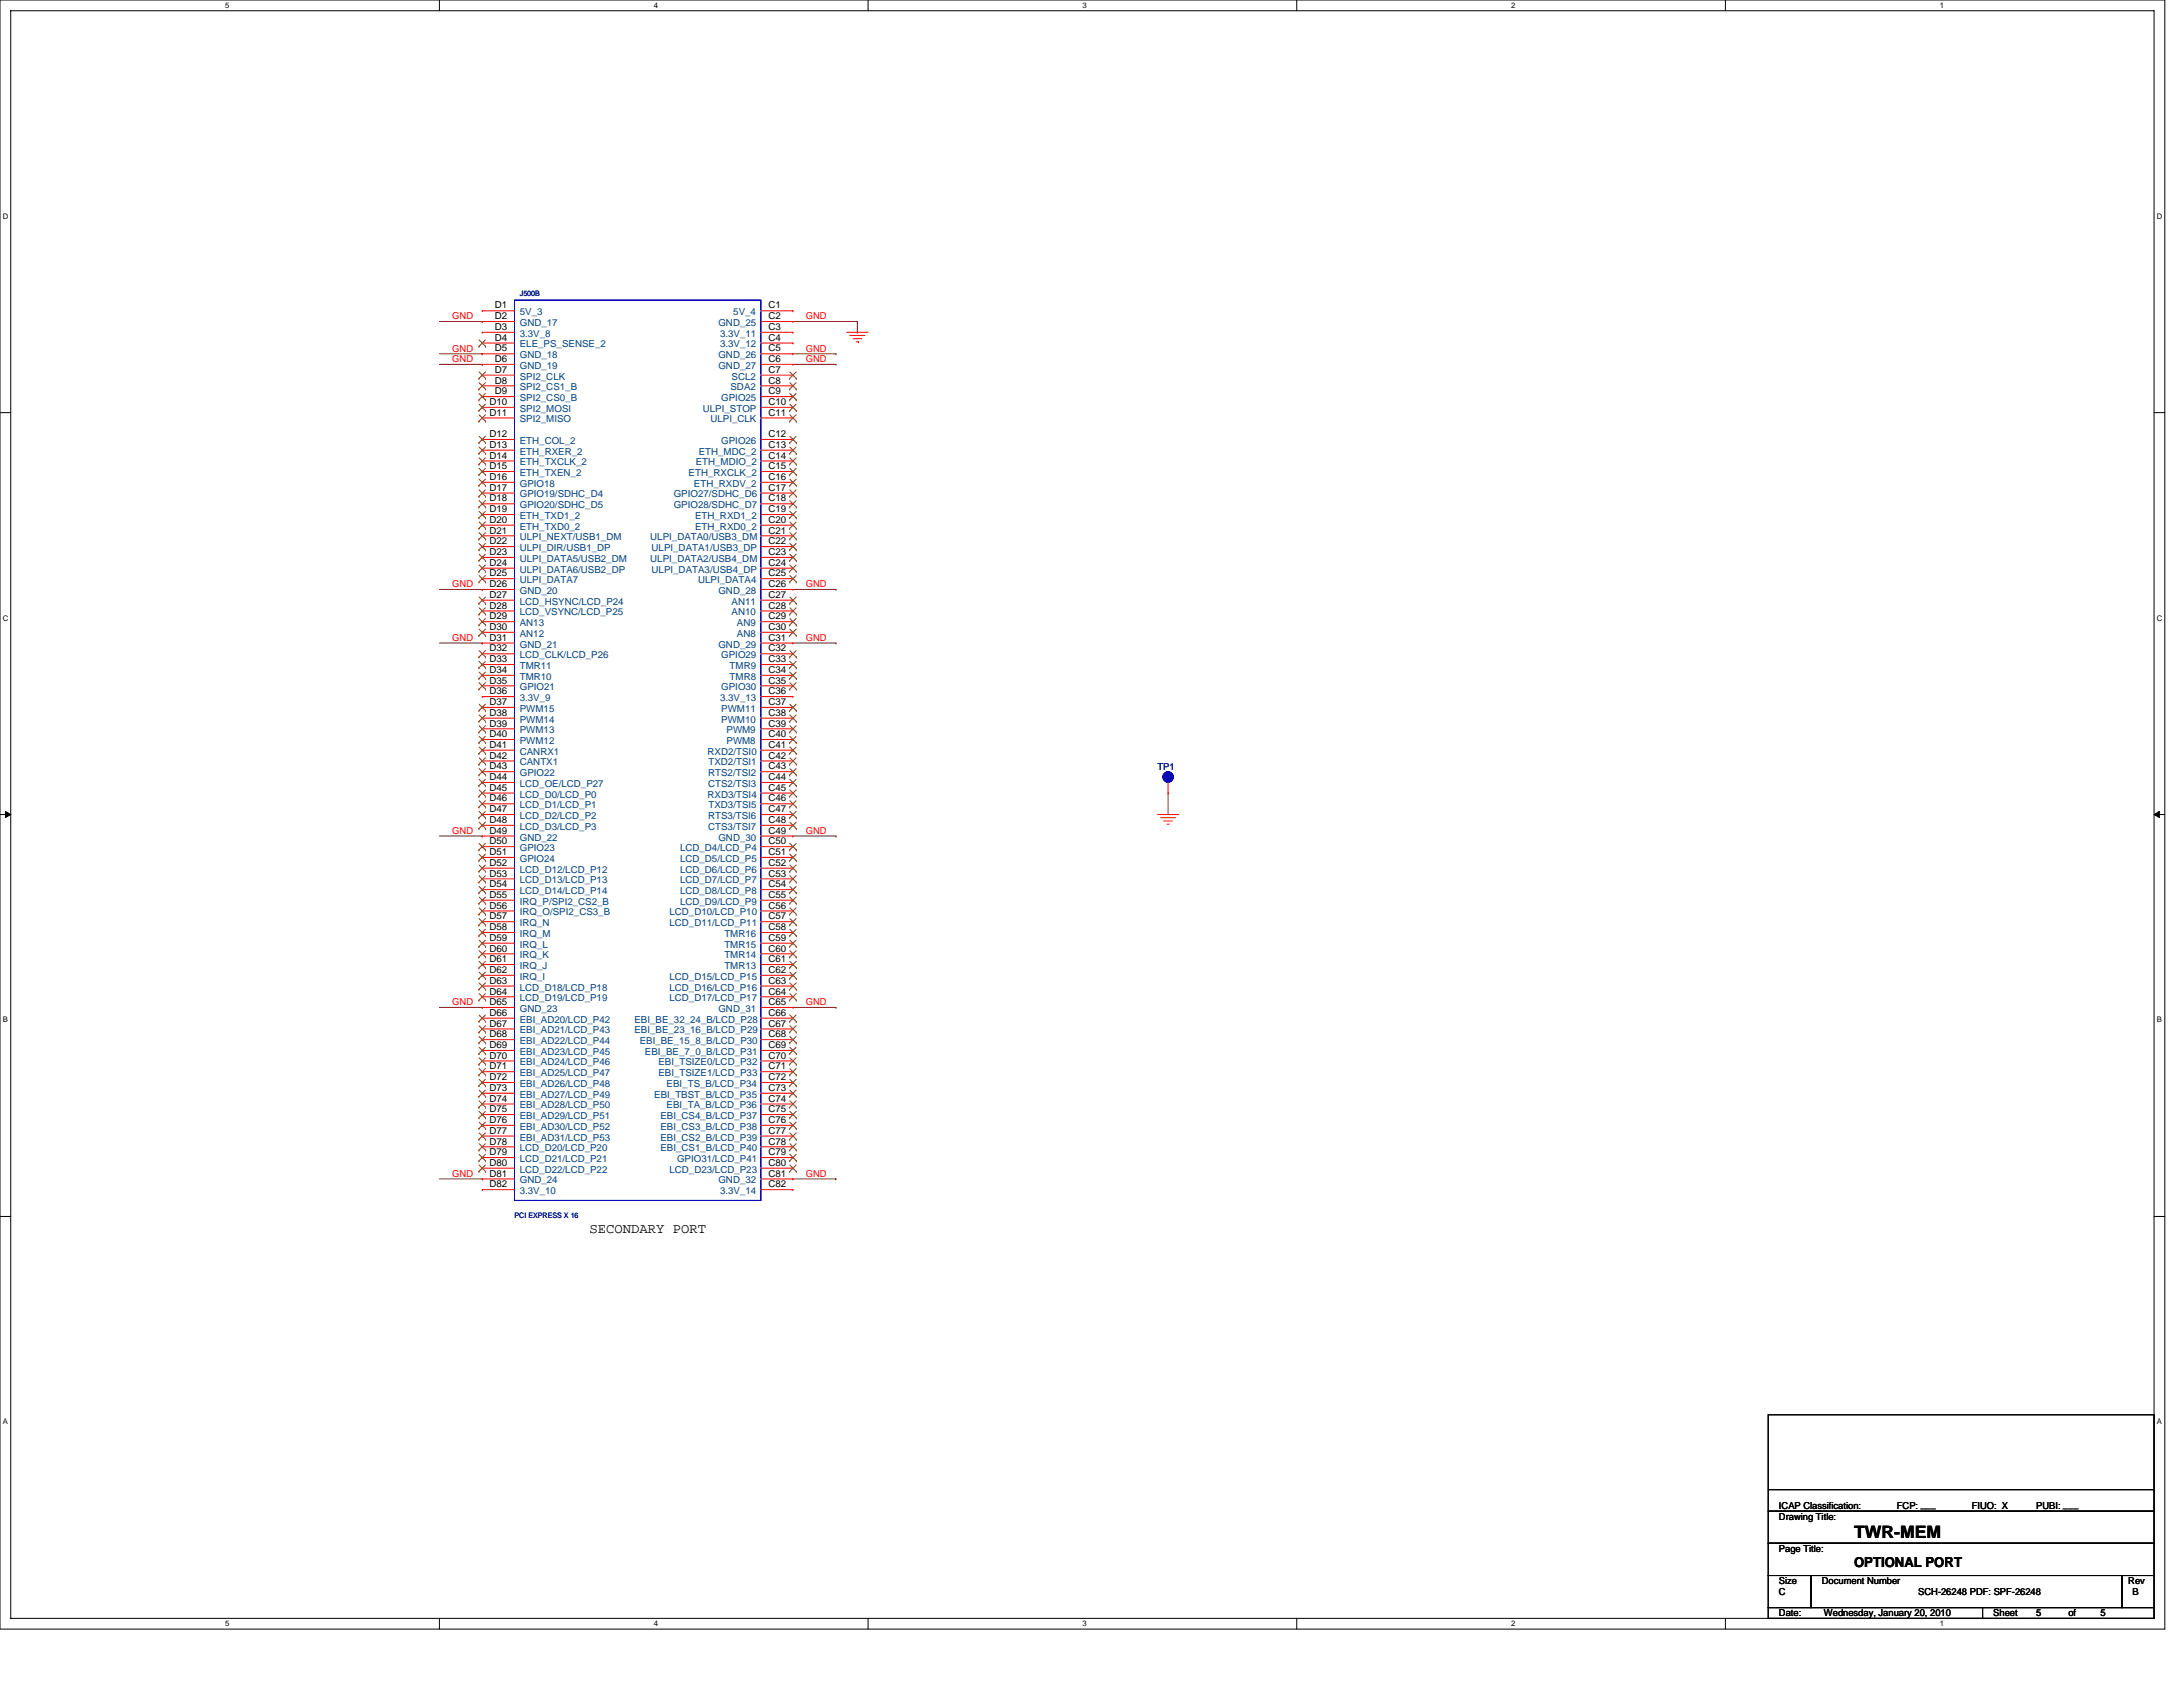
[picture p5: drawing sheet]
<svg xmlns="http://www.w3.org/2000/svg" width="279mm" height="216mm" viewBox="0 0 279 216" stroke-linecap="round" stroke-linejoin="round" font-family="sans-serif">
<defs><g id="words">
<text font-size="2.2" x="237.3" y="196.8">TWR-MEM</text>
<g font-size="1.8">
<text x="75.4" y="157.8">SECONDARY PORT</text>
<text x="237.3" y="200.5">OPTIONAL PORT</text>
</g>
<g font-size="1.2" fill="#f00">
<text x="57.9" y="40.9">GND</text>
<text x="103.1" y="40.9">GND</text>
<text x="57.9" y="46.4">GND</text>
<text x="57.9" y="45">GND</text>
<text x="103.1" y="45">GND</text>
<text x="103.1" y="46.4">GND</text>
<text x="57.9" y="75.2">GND</text>
<text x="103.1" y="75.2">GND</text>
<text x="57.9" y="82">GND</text>
<text x="103.1" y="82">GND</text>
<text x="57.9" y="106.7">GND</text>
<text x="103.1" y="106.7">GND</text>
<text x="57.9" y="128.7">GND</text>
<text x="103.1" y="128.7">GND</text>
<text x="57.9" y="150.6">GND</text>
<text x="103.1" y="150.6">GND</text>
</g>
<g font-size="1.2">
<text x="63.3" y="39.5">D1</text>
<text x="63.3" y="40.9">D2</text>
<text x="98.3" y="39.5">C1</text>
<text x="98.3" y="40.9">C2</text>
<text x="63.3" y="42.2">D3</text>
<text x="63.3" y="43.6">D4</text>
<text x="63.3" y="45">D5</text>
<text x="63.3" y="46.3">D6</text>
<text x="63.3" y="47.7">D7</text>
<text x="98.3" y="42.2">C3</text>
<text x="98.3" y="43.6">C4</text>
<text x="98.3" y="45">C5</text>
<text x="98.3" y="46.3">C6</text>
<text x="98.3" y="47.7">C7</text>
<text x="62.7" y="51.8">D10</text>
<text x="62.7" y="53.2">D11</text>
<text x="63.3" y="49.1">D8</text>
<text x="63.3" y="50.5">D9</text>
<text x="98.3" y="51.8">C10</text>
<text x="98.3" y="49.1">C8</text>
<text x="98.3" y="53.2">C11</text>
<text x="98.3" y="50.5">C9</text>
<text x="62.7" y="55.9">D12</text>
<text x="62.7" y="57.3">D13</text>
<text x="62.7" y="58.7">D14</text>
<text x="98.3" y="57.3">C13</text>
<text x="98.3" y="58.7">C14</text>
<text x="98.3" y="55.9">C12</text>
<text x="62.7" y="60">D15</text>
<text x="62.7" y="61.4">D16</text>
<text x="62.7" y="62.8">D17</text>
<text x="62.7" y="64.2">D18</text>
<text x="62.7" y="65.6">D19</text>
<text x="98.3" y="62.8">C17</text>
<text x="98.3" y="64.2">C18</text>
<text x="98.3" y="61.4">C16</text>
<text x="98.3" y="60">C15</text>
<text x="98.3" y="65.6">C19</text>
<text x="62.7" y="66.9">D20</text>
<text x="62.7" y="68.3">D21</text>
<text x="62.7" y="69.7">D22</text>
<text x="62.7" y="71">D23</text>
<text x="98.3" y="68.3">C21</text>
<text x="98.3" y="71">C23</text>
<text x="98.3" y="69.7">C22</text>
<text x="98.3" y="66.9">C20</text>
<text x="62.7" y="72.4">D24</text>
<text x="62.7" y="73.8">D25</text>
<text x="62.7" y="75.1">D26</text>
<text x="62.7" y="76.5">D27</text>
<text x="62.7" y="77.9">D28</text>
<text x="98.3" y="72.4">C24</text>
<text x="98.3" y="73.8">C25</text>
<text x="98.3" y="75.1">C26</text>
<text x="98.3" y="76.5">C27</text>
<text x="98.3" y="77.9">C28</text>
<text x="62.7" y="79.3">D29</text>
<text x="62.7" y="80.6">D30</text>
<text x="62.7" y="82">D31</text>
<text x="62.7" y="83.4">D32</text>
<text x="98.3" y="79.3">C29</text>
<text x="98.3" y="80.6">C30</text>
<text x="98.3" y="82">C31</text>
<text x="98.3" y="83.4">C32</text>
<text x="62.7" y="84.8">D33</text>
<text x="62.7" y="86.1">D34</text>
<text x="62.7" y="87.5">D35</text>
<text x="62.7" y="88.9">D36</text>
<text x="98.3" y="84.8">C33</text>
<text x="98.3" y="86.1">C34</text>
<text x="98.3" y="88.9">C36</text>
<text x="98.3" y="87.5">C35</text>
<text x="62.7" y="90.2">D37</text>
<text x="62.7" y="91.6">D38</text>
<text x="62.7" y="93">D39</text>
<text x="62.7" y="94.3">D40</text>
<text x="62.7" y="95.7">D41</text>
<text x="98.3" y="95.7">C41</text>
<text x="98.3" y="93">C39</text>
<text x="98.3" y="94.3">C40</text>
<text x="98.3" y="90.2">C37</text>
<text x="98.3" y="91.6">C38</text>
<text x="62.7" y="97.1">D42</text>
<text x="62.7" y="98.5">D43</text>
<text x="62.7" y="99.8">D44</text>
<text x="62.7" y="101.2">D45</text>
<text x="98.3" y="97.1">C42</text>
<text x="98.3" y="101.2">C45</text>
<text x="98.3" y="98.5">C43</text>
<text x="98.3" y="99.8">C44</text>
<text x="62.7" y="102.6">D46</text>
<text x="62.7" y="103.9">D47</text>
<text x="62.7" y="105.3">D48</text>
<text x="62.7" y="106.7">D49</text>
<text x="98.3" y="102.6">C46</text>
<text x="98.3" y="103.9">C47</text>
<text x="98.3" y="105.3">C48</text>
<text x="98.3" y="106.7">C49</text>
<text x="62.7" y="108.1">D50</text>
<text x="62.7" y="109.4">D51</text>
<text x="62.7" y="110.8">D52</text>
<text x="62.7" y="112.2">D53</text>
<text x="62.7" y="113.6">D54</text>
<text x="98.3" y="108.1">C50</text>
<text x="98.3" y="109.4">C51</text>
<text x="98.3" y="110.8">C52</text>
<text x="98.3" y="112.2">C53</text>
<text x="98.3" y="113.6">C54</text>
<text x="62.7" y="114.9">D55</text>
<text x="62.7" y="116.3">D56</text>
<text x="62.7" y="117.7">D57</text>
<text x="62.7" y="119">D58</text>
<text x="98.3" y="114.9">C55</text>
<text x="98.3" y="116.3">C56</text>
<text x="98.3" y="117.7">C57</text>
<text x="98.3" y="119">C58</text>
<text x="62.7" y="120.4">D59</text>
<text x="62.7" y="121.8">D60</text>
<text x="62.7" y="123.1">D61</text>
<text x="62.7" y="124.5">D62</text>
<text x="62.7" y="125.9">D63</text>
<text x="98.3" y="124.5">C62</text>
<text x="98.3" y="125.9">C63</text>
<text x="98.3" y="120.4">C59</text>
<text x="98.3" y="121.8">C60</text>
<text x="98.3" y="123.1">C61</text>
<text x="62.7" y="127.3">D64</text>
<text x="62.7" y="128.6">D65</text>
<text x="62.7" y="130">D66</text>
<text x="62.7" y="131.4">D67</text>
<text x="98.3" y="130">C66</text>
<text x="98.3" y="131.4">C67</text>
<text x="98.3" y="127.3">C64</text>
<text x="98.3" y="128.6">C65</text>
<text x="62.7" y="132.8">D68</text>
<text x="62.7" y="134.1">D69</text>
<text x="62.7" y="135.5">D70</text>
<text x="62.7" y="136.9">D71</text>
<text x="98.3" y="135.5">C70</text>
<text x="98.3" y="136.9">C71</text>
<text x="98.3" y="134.1">C69</text>
<text x="98.3" y="132.8">C68</text>
<text x="62.7" y="138.2">D72</text>
<text x="62.7" y="139.6">D73</text>
<text x="62.7" y="141">D74</text>
<text x="62.7" y="142.3">D75</text>
<text x="62.7" y="143.7">D76</text>
<text x="98.3" y="142.3">C75</text>
<text x="98.3" y="143.7">C76</text>
<text x="98.3" y="139.6">C73</text>
<text x="98.3" y="138.2">C72</text>
<text x="98.3" y="141">C74</text>
<text x="62.7" y="145.1">D77</text>
<text x="62.7" y="146.5">D78</text>
<text x="62.7" y="147.8">D79</text>
<text x="62.7" y="149.2">D80</text>
<text x="98.3" y="145.1">C77</text>
<text x="98.3" y="146.5">C78</text>
<text x="98.3" y="147.8">C79</text>
<text x="98.3" y="149.2">C80</text>
<text x="62.7" y="150.6">D81</text>
<text x="62.7" y="152">D82</text>
<text x="98.3" y="152">C82</text>
<text x="98.3" y="150.6">C81</text>
<text x="227.7" y="194.5">Drawing Title:</text>
<text x="227.7" y="193.1">ICAP Classification:</text>
<text x="242.8" y="193.1">FCP: ___</text>
<text x="252.4" y="193.1">FIUO: X</text>
<text x="260.6" y="193.1">PUBI: ___</text>
<text x="227.7" y="202.8">Size</text>
<text x="227.7" y="198.6">Page Title:</text>
<text x="233.2" y="202.8">Document Number</text>
<text x="272.4" y="202.8">Rev</text>
<text x="227.7" y="206.9">Date:</text>
<text x="227.7" y="204.1">C</text>
<text x="233.4" y="206.9">Wednesday, January 20, 2010</text>
<text x="245.5" y="204.1">SCH-26248 PDF: SPF-26248</text>
<text x="255.1" y="206.9">Sheet</text>
<text x="260.6" y="206.9">5</text>
<text x="264.7" y="206.9">of</text>
<text x="268.8" y="206.9">5</text>
<text x="272.9" y="204.1">B</text>
</g>
<g font-size="1.2" fill="#004080">
<text x="66.5" y="40.3">5V_3</text>
<text x="66.5" y="41.7">GND_17</text>
<text x="91.9" y="41.7">GND_25</text>
<text x="93.9" y="40.3">5V_4</text>
<text x="66.5" y="43.1">3.3V_8</text>
<text x="66.5" y="44.5">ELE_PS_SENSE_2</text>
<text x="66.5" y="45.8">GND_18</text>
<text x="66.5" y="47.2">GND_19</text>
<text x="91.9" y="45.8">GND_26</text>
<text x="91.9" y="47.2">GND_27</text>
<text x="92.2" y="43.1">3.3V_11</text>
<text x="92.2" y="44.5">3.3V_12</text>
<text x="66.5" y="48.6">SPI2_CLK</text>
<text x="66.5" y="50">SPI2_CS1_B</text>
<text x="66.5" y="51.3">SPI2_CS0_B</text>
<text x="66.5" y="52.7">SPI2_MOSI</text>
<text x="90" y="52.7">ULPI_STOP</text>
<text x="92.3" y="51.3">GPIO25</text>
<text x="93.5" y="50">SDA2</text>
<text x="93.6" y="48.6">SCL2</text>
<text x="66.5" y="54.1">SPI2_MISO</text>
<text x="66.5" y="56.8">ETH_COL_2</text>
<text x="66.5" y="58.2">ETH_RXER_2</text>
<text x="66.5" y="59.6">ETH_TXCLK_2</text>
<text x="89" y="59.6">ETH_MDIO_2</text>
<text x="89.4" y="58.2">ETH_MDC_2</text>
<text x="90.9" y="54.1">ULPI_CLK</text>
<text x="92.3" y="56.8">GPIO26</text>
<text x="66.5" y="60.9">ETH_TXEN_2</text>
<text x="66.5" y="62.3">GPIO18</text>
<text x="66.5" y="63.7">GPIO19/SDHC_D4</text>
<text x="66.5" y="65">GPIO20/SDHC_D5</text>
<text x="86.2" y="63.7">GPIO27/SDHC_D6</text>
<text x="86.2" y="65">GPIO28/SDHC_D7</text>
<text x="88.1" y="60.9">ETH_RXCLK_2</text>
<text x="88.8" y="62.3">ETH_RXDV_2</text>
<text x="66.5" y="66.4">ETH_TXD1_2</text>
<text x="66.5" y="67.8">ETH_TXD0_2</text>
<text x="66.5" y="69.2">ULPI_NEXT/USB1_DM</text>
<text x="66.5" y="70.5">ULPI_DIR/USB1_DP</text>
<text x="66.5" y="71.9">ULPI_DATA5/USB2_DM</text>
<text x="83.2" y="69.2">ULPI_DATA0/USB3_DM</text>
<text x="83.2" y="71.9">ULPI_DATA2/USB4_DM</text>
<text x="83.4" y="70.5">ULPI_DATA1/USB3_DP</text>
<text x="89" y="66.4">ETH_RXD1_2</text>
<text x="89" y="67.8">ETH_RXD0_2</text>
<text x="66.5" y="73.3">ULPI_DATA6/USB2_DP</text>
<text x="66.5" y="74.6">ULPI_DATA7</text>
<text x="66.5" y="76">GND_20</text>
<text x="66.5" y="77.4">LCD_HSYNC/LCD_P24</text>
<text x="83.4" y="73.3">ULPI_DATA3/USB4_DP</text>
<text x="89.3" y="74.6">ULPI_DATA4</text>
<text x="91.9" y="76">GND_28</text>
<text x="93.6" y="77.4">AN11</text>
<text x="66.5" y="78.8">LCD_VSYNC/LCD_P25</text>
<text x="66.5" y="80.1">AN13</text>
<text x="66.5" y="81.5">AN12</text>
<text x="66.5" y="82.9">GND_21</text>
<text x="91.9" y="82.9">GND_29</text>
<text x="93.6" y="78.8">AN10</text>
<text x="94.3" y="80.1">AN9</text>
<text x="94.3" y="81.5">AN8</text>
<text x="66.5" y="84.2">LCD_CLK/LCD_P26</text>
<text x="66.5" y="85.6">TMR11</text>
<text x="66.5" y="87">TMR10</text>
<text x="66.5" y="88.3">GPIO21</text>
<text x="66.5" y="89.7">3.3V_9</text>
<text x="92.2" y="89.7">3.3V_13</text>
<text x="92.3" y="84.2">GPIO29</text>
<text x="92.3" y="88.3">GPIO30</text>
<text x="93.4" y="85.6">TMR9</text>
<text x="93.4" y="87">TMR8</text>
<text x="66.5" y="91.1">PWM15</text>
<text x="66.5" y="92.5">PWM14</text>
<text x="66.5" y="93.9">PWM13</text>
<text x="66.5" y="95.2">PWM12</text>
<text x="92.3" y="91.1">PWM11</text>
<text x="92.3" y="92.5">PWM10</text>
<text x="93" y="93.9">PWM9</text>
<text x="93" y="95.2">PWM8</text>
<text x="66.5" y="96.6">CANRX1</text>
<text x="66.5" y="98">CANTX1</text>
<text x="66.5" y="99.3">GPIO22</text>
<text x="66.5" y="100.7">LCD_OE/LCD_P27</text>
<text x="90.6" y="96.6">RXD2/TSI0</text>
<text x="90.6" y="99.3">RTS2/TSI2</text>
<text x="90.6" y="100.7">CTS2/TSI3</text>
<text x="90.7" y="98">TXD2/TSI1</text>
<text x="66.5" y="102.1">LCD_D0/LCD_P0</text>
<text x="66.5" y="103.4">LCD_D1/LCD_P1</text>
<text x="66.5" y="104.8">LCD_D2/LCD_P2</text>
<text x="66.5" y="106.2">LCD_D3/LCD_P3</text>
<text x="66.5" y="107.6">GND_22</text>
<text x="90.6" y="102.1">RXD3/TSI4</text>
<text x="90.6" y="104.8">RTS3/TSI6</text>
<text x="90.6" y="106.2">CTS3/TSI7</text>
<text x="90.7" y="103.4">TXD3/TSI5</text>
<text x="91.9" y="107.6">GND_30</text>
<text x="66.5" y="108.9">GPIO23</text>
<text x="66.5" y="110.3">GPIO24</text>
<text x="66.5" y="111.7">LCD_D12/LCD_P12</text>
<text x="66.5" y="113.1">LCD_D13/LCD_P13</text>
<text x="87" y="108.9">LCD_D4/LCD_P4</text>
<text x="87" y="110.3">LCD_D5/LCD_P5</text>
<text x="87" y="111.7">LCD_D6/LCD_P6</text>
<text x="87" y="113.1">LCD_D7/LCD_P7</text>
<text x="66.5" y="114.4">LCD_D14/LCD_P14</text>
<text x="66.5" y="115.8">IRQ_P/SPI2_CS2_B</text>
<text x="66.5" y="117.2">IRQ_O/SPI2_CS3_B</text>
<text x="66.5" y="118.5">IRQ_N</text>
<text x="66.5" y="119.9">IRQ_M</text>
<text x="85.7" y="117.2">LCD_D10/LCD_P10</text>
<text x="85.7" y="118.5">LCD_D11/LCD_P11</text>
<text x="87" y="114.4">LCD_D8/LCD_P8</text>
<text x="87" y="115.8">LCD_D9/LCD_P9</text>
<text x="92.7" y="119.9">TMR16</text>
<text x="66.5" y="121.3">IRQ_L</text>
<text x="66.5" y="122.6">IRQ_K</text>
<text x="66.5" y="124">IRQ_J</text>
<text x="66.5" y="125.4">IRQ_I</text>
<text x="85.7" y="125.4">LCD_D15/LCD_P15</text>
<text x="92.7" y="121.3">TMR15</text>
<text x="92.7" y="122.6">TMR14</text>
<text x="92.7" y="124">TMR13</text>
<text x="66.5" y="126.8">LCD_D18/LCD_P18</text>
<text x="66.5" y="128.1">LCD_D19/LCD_P19</text>
<text x="66.5" y="129.5">GND_23</text>
<text x="66.5" y="130.9">EBI_AD20/LCD_P42</text>
<text x="81.2" y="130.9">EBI_BE_32_24_B/LCD_P28</text>
<text x="85.7" y="126.8">LCD_D16/LCD_P16</text>
<text x="85.7" y="128.1">LCD_D17/LCD_P17</text>
<text x="91.9" y="129.5">GND_31</text>
<text x="66.5" y="132.2">EBI_AD21/LCD_P43</text>
<text x="66.5" y="133.6">EBI_AD22/LCD_P44</text>
<text x="66.5" y="135">EBI_AD23/LCD_P45</text>
<text x="66.5" y="136.4">EBI_AD24/LCD_P46</text>
<text x="66.5" y="137.7">EBI_AD25/LCD_P47</text>
<text x="81.2" y="132.2">EBI_BE_23_16_B/LCD_P29</text>
<text x="81.9" y="133.6">EBI_BE_15_8_B/LCD_P30</text>
<text x="82.5" y="135">EBI_BE_7_0_B/LCD_P31</text>
<text x="84.3" y="136.4">EBI_TSIZE0/LCD_P32</text>
<text x="84.3" y="137.7">EBI_TSIZE1/LCD_P33</text>
<text x="66.5" y="139.1">EBI_AD26/LCD_P48</text>
<text x="66.5" y="140.5">EBI_AD27/LCD_P49</text>
<text x="66.5" y="141.9">EBI_AD28/LCD_P50</text>
<text x="66.5" y="143.2">EBI_AD29/LCD_P51</text>
<text x="83.7" y="140.5">EBI_TBST_B/LCD_P35</text>
<text x="84.5" y="143.2">EBI_CS4_B/LCD_P37</text>
<text x="85.3" y="139.1">EBI_TS_B/LCD_P34</text>
<text x="85.3" y="141.9">EBI_TA_B/LCD_P36</text>
<text x="66.5" y="144.6">EBI_AD30/LCD_P52</text>
<text x="66.5" y="146">EBI_AD31/LCD_P53</text>
<text x="66.5" y="147.3">LCD_D20/LCD_P20</text>
<text x="66.5" y="148.7">LCD_D21/LCD_P21</text>
<text x="84.5" y="144.6">EBI_CS3_B/LCD_P38</text>
<text x="84.5" y="146">EBI_CS2_B/LCD_P39</text>
<text x="84.5" y="147.3">EBI_CS1_B/LCD_P40</text>
<text x="86.7" y="148.7">GPIO31/LCD_P41</text>
<text x="66.5" y="150.1">LCD_D22/LCD_P22</text>
<text x="66.5" y="151.4">GND_24</text>
<text x="66.5" y="152.8">3.3V_10</text>
<text x="85.7" y="150.1">LCD_D23/LCD_P23</text>
<text x="91.9" y="151.4">GND_32</text>
<text x="92.2" y="152.8">3.3V_14</text>
</g>
<text font-size="1.2" fill="#000080" x="148.1" y="98.5">TP1</text>
<g font-size="1">
<text x="28.8" y="1">5</text>
<text x="83.7" y="1">4</text>
<text x="138.5" y="1">3</text>
<text x="193.4" y="1">2</text>
<text x="248.3" y="1">1</text>
<text x=".4" y="28">D</text>
<text x="276.1" y="28">D</text>
<text x=".4" y="79.4">C</text>
<text x="276.1" y="79.4">C</text>
<text x=".4" y="130.9">B</text>
<text x="276.1" y="130.9">B</text>
<text x=".4" y="182.3">A</text>
<text x="276.1" y="182.3">A</text>
<text x="28.8" y="208.2">5</text>
<text x="83.7" y="208.2">4</text>
<text x="138.5" y="208.2">3</text>
<text x="193.4" y="208.2">2</text>
<text x="248.3" y="208.2">1</text>
</g>
<g font-size="1" fill="#000080">
<text x="66.5" y="37.9">J500B</text>
<text x="65.8" y="155.9">PCI EXPRESS X 16</text>
</g>
</g></defs>
<path d="M0 0h277.1v208.5h-277.1zM1.4 1.4h274.3v205.7h-274.3z" fill="none" stroke="#000" stroke-width=".13"/>
<g fill="#fff">
<path d="M28.8 .1h.6v1.1h-.6z"/>
<path d="M28.8 207.3h.6v1.1h-.6z"/>
</g>
<path d="M56.2 0v1.4M56.2 207.1v1.4" fill="none" stroke="#000" stroke-width=".13"/>
<g fill="#fff">
<path d="M83.7 .1h.5v1.1h-.5z"/>
<path d="M83.7 207.3h.5v1.1h-.5z"/>
</g>
<path d="M111.1 0v1.4M111.1 207.1v1.4" fill="none" stroke="#000" stroke-width=".13"/>
<g fill="#fff">
<path d="M138.5 .1h.6v1.1h-.6z"/>
<path d="M138.5 207.3h.6v1.1h-.6z"/>
</g>
<path d="M166 0v1.4M166 207.1v1.4" fill="none" stroke="#000" stroke-width=".13"/>
<g fill="#fff">
<path d="M193.4 .1h.6v1.1h-.6z"/>
<path d="M193.4 207.3h.6v1.1h-.6z"/>
</g>
<path d="M220.8 0v1.4M220.8 207.1v1.4" fill="none" stroke="#000" stroke-width=".13"/>
<g fill="#fff">
<path d="M248.3 .1h.5v1.1h-.5z"/>
<path d="M248.3 207.3h.5v1.1h-.5z"/>
<path d="M.4 27.1h.7v1.1h-.7z"/>
<path d="M276.1 27.1h.7v1.1h-.7z"/>
<path d="M.4 78.5h.7v1.1h-.7z"/>
<path d="M276.1 78.5h.7v1.1h-.7z"/>
</g>
<path d="M0 52.8h1.4M275.7 52.8h1.4" fill="none" stroke="#000" stroke-width=".13"/>
<g fill="#fff">
<path d="M.4 130h.6v1.1h-.6z"/>
<path d="M276.1 130h.6v1.1h-.6z"/>
</g>
<path d="M0 104.2h1.4M275.7 104.2h1.4" fill="none" stroke="#000" stroke-width=".13"/>
<path d="M.7 103.8l.7 .4-.7 .4zM275.7 104.2l.7-.4v.8z" fill="#000" stroke="#000" stroke-width=".13"/>
<g fill="#fff">
<path d="M.4 181.4h.6v1.1h-.6z"/>
<path d="M276.1 181.4h.6v1.1h-.6z"/>
</g>
<path d="M0 155.7h1.4M275.7 155.7h1.4M226.3 193.4h49.4v4.1h-49.4zM226.3 197.5h49.4v4.1h-49.4zM226.3 181.1h49.4v12.3h-49.4zM226.3 190.6h49.4M275.7 190.6h.1M226.3 201.6h5.5v4.1h-5.5zM226.3 205.7h27.4v1.4h-27.4zM231.8 201.6h39.8v4.1h-39.8zM253.7 205.7h22v1.4h-22zM271.6 201.6h4.1v4.1h-4.1z" fill="none" stroke="#000" stroke-width=".13"/>
<g fill="none" stroke="#800040" stroke-width=".13">
<path d="M56.2 46.6h5.5M56.2 45.3h5.5M56.2 41.1h5.5M61.7 46.6h.1M61.7 45.3h.1M61.7 41.1h.1M101.5 46.6h5.5M101.5 45.3h5.5M101.5 41.1h8.2M107 45.3h.1M107 46.6h.1M109.7 41.1h.1"/>
<path d="M109.7 42.5h.1M109.7 41.1v1.4M56.2 75.4h5.5M61.7 75.4h.1M101.5 75.4h5.5M107 75.4h.1M56.2 82.3h5.5M61.7 82.3h.1M101.5 82.3h5.5M107 82.3h.1M56.2 107h5.5M61.7 107h.1"/>
<path d="M101.5 107h5.5M107 107h.1M149.5 101.5v2.7M56.2 128.9h5.5M61.7 128.9h.1M101.5 128.9h5.5M107 128.9h.1M56.2 150.9h5.5M61.7 150.9h.1M101.5 150.9h5.5M107 150.9h.1"/>
</g>
<g fill="none" stroke="#f00" stroke-width=".13">
<path d="M61.7 39.8h.1M61.7 39.8h4.1M97.4 39.8h4.1M101.5 39.8h.1M61.7 41.1h.1M61.7 42.5h.1M61.7 43.9h.1M61.7 45.3h.1M61.7 46.6h.1M61.7 48h.1M61.7 49.4h.1M61.7 50.8h.1"/>
<path d="M61.7 52.1h.1M61.7 53.5h.1M61.7 56.2h.1M61.7 57.6h.1M61.7 59h.1M61.7 41.1h4.1M61.7 42.5h4.1M61.7 43.9h4.1M61.7 45.3h4.1M61.7 46.6h4.1M61.7 48h4.1M61.7 49.4h4.1"/>
<path d="M61.7 50.8h4.1M61.7 52.1h4.1M61.7 53.5h4.1M61.7 56.2h4.1M61.7 57.6h4.1M61.7 59h4.1M97.4 41.1h4.1M97.4 42.5h4.1M97.4 43.9h4.1M97.4 45.3h4.1M97.4 46.6h4.1M97.4 48h4.1"/>
<path d="M97.4 49.4h4.1M97.4 50.8h4.1M97.4 52.1h4.1M97.4 53.5h4.1M97.4 56.2h4.1M97.4 57.6h4.1M97.4 59h4.1M101.5 41.1h.1M101.5 42.5h.1M101.5 43.9h.1M101.5 45.3h.1M101.5 46.6h.1"/>
<path d="M101.5 48h.1M101.5 49.4h.1M101.5 50.8h.1M101.5 52.1h.1M101.5 53.5h.1M101.5 56.2h.1M101.5 57.6h.1M101.5 59h.1M108.4 42.5h2.7M108.8 42.9h1.9M109.2 43.3h1.1M109.6 43.8h.3"/>
<path d="M109.9 43.8h.1M61.7 60.3h.1M61.7 61.7h.1M61.7 63.1h.1M61.7 64.5h.1M61.7 65.8h.1M61.7 67.2h.1M61.7 68.6h.1M61.7 70h.1M61.7 71.3h.1M61.7 72.7h.1M61.7 74.1h.1"/>
<path d="M61.7 75.4h.1M61.7 76.8h.1M61.7 78.2h.1M61.7 79.6h.1M61.7 60.3h4.1M61.7 61.7h4.1M61.7 63.1h4.1M61.7 64.5h4.1M61.7 65.8h4.1M61.7 67.2h4.1M61.7 68.6h4.1M61.7 70h4.1"/>
<path d="M61.7 71.3h4.1M61.7 72.7h4.1M61.7 74.1h4.1M61.7 75.4h4.1M61.7 76.8h4.1M61.7 78.2h4.1M61.7 79.6h4.1M97.4 60.3h4.1M97.4 61.7h4.1M97.4 63.1h4.1M97.4 64.5h4.1M97.4 65.8h4.1"/>
<path d="M97.4 67.2h4.1M97.4 68.6h4.1M97.4 70h4.1M97.4 71.3h4.1M97.4 72.7h4.1M97.4 74.1h4.1M97.4 75.4h4.1M97.4 76.8h4.1M97.4 78.2h4.1M97.4 79.6h4.1M101.5 60.3h.1M101.5 61.7h.1"/>
<path d="M101.5 63.1h.1M101.5 64.5h.1M101.5 65.8h.1M101.5 67.2h.1M101.5 68.6h.1M101.5 70h.1M101.5 71.3h.1M101.5 72.7h.1M101.5 74.1h.1M101.5 75.4h.1M101.5 76.8h.1M101.5 78.2h.1"/>
<path d="M101.5 79.6h.1M61.7 80.9h.1M61.7 82.3h.1M61.7 83.7h.1M61.7 85h.1M61.7 86.4h.1M61.7 87.8h.1M61.7 89.2h.1M61.7 90.5h.1M61.7 91.9h.1M61.7 93.3h.1M61.7 94.6h.1"/>
<path d="M61.7 96h.1M61.7 97.4h.1M61.7 98.8h.1M61.7 80.9h4.1M61.7 82.3h4.1M61.7 83.7h4.1M61.7 85h4.1M61.7 86.4h4.1M61.7 87.8h4.1M61.7 89.2h4.1M61.7 90.5h4.1M61.7 91.9h4.1"/>
<path d="M61.7 93.3h4.1M61.7 94.6h4.1M61.7 96h4.1M61.7 97.4h4.1M61.7 98.8h4.1M97.4 80.9h4.1M97.4 82.3h4.1M97.4 83.7h4.1M97.4 85h4.1M97.4 86.4h4.1M97.4 87.8h4.1M97.4 89.2h4.1"/>
<path d="M97.4 90.5h4.1M97.4 91.9h4.1M97.4 93.3h4.1M97.4 94.6h4.1M97.4 96h4.1M97.4 97.4h4.1M97.4 98.8h4.1M101.5 80.9h.1M101.5 82.3h.1M101.5 83.7h.1M101.5 85h.1M101.5 86.4h.1"/>
<path d="M101.5 87.8h.1M101.5 89.2h.1M101.5 90.5h.1M101.5 91.9h.1M101.5 93.3h.1M101.5 94.6h.1M101.5 96h.1M101.5 97.4h.1M101.5 98.8h.1M61.7 100.1h.1M61.7 101.5h.1M61.7 102.9h.1"/>
<path d="M61.7 104.2h.1M61.7 105.6h.1M61.7 107h.1M61.7 108.4h.1M61.7 109.7h.1M61.7 111.1h.1M61.7 112.5h.1M61.7 113.9h.1M61.7 115.2h.1M61.7 116.6h.1M61.7 118h.1M61.7 119.3h.1"/>
<path d="M61.7 100.1h4.1M61.7 101.5h4.1M61.7 102.9h4.1M61.7 104.2h4.1M61.7 105.6h4.1M61.7 107h4.1M61.7 108.4h4.1M61.7 109.7h4.1M61.7 111.1h4.1M61.7 112.5h4.1M61.7 113.9h4.1M61.7 115.2h4.1"/>
<path d="M61.7 116.6h4.1M61.7 118h4.1M61.7 119.3h4.1M97.4 100.1h4.1M97.4 101.5h4.1M97.4 102.9h4.1M97.4 104.2h4.1M97.4 105.6h4.1M97.4 107h4.1M97.4 108.4h4.1M97.4 109.7h4.1M97.4 111.1h4.1"/>
<path d="M97.4 112.5h4.1M97.4 113.9h4.1M97.4 115.2h4.1M97.4 116.6h4.1M97.4 118h4.1M97.4 119.3h4.1M101.5 100.1h.1M101.5 101.5h.1M101.5 102.9h.1M101.5 104.2h.1M101.5 105.6h.1M101.5 107h.1"/>
<path d="M101.5 108.4h.1M101.5 109.7h.1M101.5 111.1h.1M101.5 112.5h.1M101.5 113.9h.1M101.5 115.2h.1M101.5 116.6h.1M101.5 118h.1M101.5 119.3h.1M148.1 104.2h2.8M148.5 104.6h2M148.9 105.1h1.2"/>
<path d="M149.4 105.5h.2M149.5 101.5h.1M149.5 100.1v1.4M61.7 120.7h.1M61.7 122.1h.1M61.7 123.4h.1M61.7 124.8h.1M61.7 126.2h.1M61.7 127.6h.1M61.7 128.9h.1M61.7 130.3h.1M61.7 131.7h.1"/>
<path d="M61.7 133.1h.1M61.7 134.4h.1M61.7 135.8h.1M61.7 137.2h.1M61.7 138.5h.1M61.7 139.9h.1M61.7 120.7h4.1M61.7 122.1h4.1M61.7 123.4h4.1M61.7 124.8h4.1M61.7 126.2h4.1M61.7 127.6h4.1"/>
<path d="M61.7 128.9h4.1M61.7 130.3h4.1M61.7 131.7h4.1M61.7 133.1h4.1M61.7 134.4h4.1M61.7 135.8h4.1M61.7 137.2h4.1M61.7 138.5h4.1M61.7 139.9h4.1M97.4 120.7h4.1M97.4 122.1h4.1M97.4 123.4h4.1"/>
<path d="M97.4 124.8h4.1M97.4 126.2h4.1M97.4 127.6h4.1M97.4 128.9h4.1M97.4 130.3h4.1M97.4 131.7h4.1M97.4 133.1h4.1M97.4 134.4h4.1M97.4 135.8h4.1M97.4 137.2h4.1M97.4 138.5h4.1M97.4 139.9h4.1"/>
<path d="M101.5 120.7h.1M101.5 122.1h.1M101.5 123.4h.1M101.5 124.8h.1M101.5 126.2h.1M101.5 127.6h.1M101.5 128.9h.1M101.5 130.3h.1M101.5 131.7h.1M101.5 133.1h.1M101.5 134.4h.1M101.5 135.8h.1"/>
<path d="M101.5 137.2h.1M101.5 138.5h.1M101.5 139.9h.1M61.7 141.3h.1M61.7 142.6h.1M61.7 144h.1M61.7 145.4h.1M61.7 146.8h.1M61.7 148.1h.1M61.7 149.5h.1M61.7 150.9h.1M61.7 152.3h.1"/>
<path d="M61.7 141.3h4.1M61.7 142.6h4.1M61.7 144h4.1M61.7 145.4h4.1M61.7 146.8h4.1M61.7 148.1h4.1M61.7 149.5h4.1M61.7 150.9h4.1M61.7 152.3h4.1M97.4 141.3h4.1M97.4 142.6h4.1M97.4 144h4.1"/>
<path d="M97.4 145.4h4.1M97.4 146.8h4.1M97.4 148.1h4.1M97.4 149.5h4.1M97.4 150.9h4.1M97.4 152.3h4.1M101.5 141.3h.1M101.5 142.6h.1M101.5 144h.1M101.5 145.4h.1M101.5 146.8h.1M101.5 148.1h.1"/>
<path d="M101.5 149.5h.1M101.5 150.9h.1M101.5 152.3h.1"/>
</g>
<path d="M65.8 38.4h31.6v115.2h-31.6z" fill="none" stroke="#00f" stroke-width=".13"/>
<g fill="none" stroke="#804000" stroke-width=".13">
<path d="M61.3 44.3h.1M61.3 48.4h.1M61.3 49.8h.1M61.3 51.2h.1M61.3 52.6h.1M61.3 53.9h.1M61.3 56.7h.1M61.3 58h.1M61.3 59.4h.1M61.3 43.5l.8 .8M61.3 47.6l.8 .8M61.3 49l.8 .8"/>
<path d="M61.3 50.4l.8 .8M61.3 51.7l.8 .9M61.3 53.1l.8 .8M61.3 55.8l.8 .9M61.3 57.2l.8 .8M61.3 58.6l.8 .8M61.3 59.9l.8 .9M62.1 43.5l-.8 .8M62.1 47.6l-.8 .8M62.1 49l-.8 .8M62.1 50.4l-.8 .8M62.1 51.7l-.8 .9"/>
<path d="M62.1 53.1l-.8 .8M62.1 55.8l-.8 .9M62.1 57.2l-.8 .8M62.1 58.6l-.8 .8M62.1 59.9l-.8 .9M62.1 44.3h.1M62.1 48.4h.1M62.1 49.8h.1M62.1 51.2h.1M62.1 52.6h.1M62.1 53.9h.1M62.1 56.7h.1"/>
<path d="M62.1 58h.1M62.1 59.4h.1M101.1 48.4h.1M101.1 49.8h.1M101.1 51.2h.1M101.1 52.6h.1M101.1 53.9h.1M101.1 56.7h.1M101.1 58h.1M101.1 59.4h.1M101.1 47.6l.8 .8M101.1 49l.8 .8"/>
<path d="M101.1 50.4l.8 .8M101.1 51.7l.8 .9M101.1 53.1l.8 .8M101.1 55.8l.8 .9M101.1 57.2l.8 .8M101.1 58.6l.8 .8M101.1 59.9l.8 .9M101.9 47.6l-.8 .8M101.9 51.7l-.8 .9M101.9 53.1l-.8 .8M101.9 55.8l-.8 .9M101.9 57.2l-.8 .8"/>
<path d="M101.9 59.9l-.8 .9M101.9 49l-.8 .8M101.9 50.4l-.8 .8M101.9 58.6l-.8 .8M101.9 48.4h.1M101.9 49.8h.1M101.9 51.2h.1M101.9 52.6h.1M101.9 53.9h.1M101.9 56.7h.1M101.9 58h.1M101.9 59.4h.1"/>
<path d="M61.3 60.8h.1M61.3 62.1h.1M61.3 63.5h.1M61.3 64.9h.1M61.3 66.3h.1M61.3 67.6h.1M61.3 69h.1M61.3 70.4h.1M61.3 71.8h.1M61.3 73.1h.1M61.3 74.5h.1M61.3 77.2h.1"/>
<path d="M61.3 78.6h.1M61.3 80h.1M61.3 61.3l.8 .8M61.3 62.7l.8 .8M61.3 64.1l.8 .8M61.3 65.4l.8 .9M61.3 66.8l.8 .8M61.3 68.2l.8 .8M61.3 69.6l.8 .8M61.3 70.9l.8 .9M61.3 72.3l.8 .8M61.3 73.7l.8 .8"/>
<path d="M61.3 76.4l.8 .8M61.3 77.8l.8 .8M61.3 79.2l.8 .8M62.1 61.3l-.8 .8M62.1 62.7l-.8 .8M62.1 64.1l-.8 .8M62.1 65.4l-.8 .9M62.1 66.8l-.8 .8M62.1 68.2l-.8 .8M62.1 69.6l-.8 .8M62.1 70.9l-.8 .9M62.1 72.3l-.8 .8"/>
<path d="M62.1 73.7l-.8 .8M62.1 76.4l-.8 .8M62.1 77.8l-.8 .8M62.1 79.2l-.8 .8M62.1 60.8h.1M62.1 62.1h.1M62.1 63.5h.1M62.1 64.9h.1M62.1 66.3h.1M62.1 67.6h.1M62.1 69h.1M62.1 70.4h.1"/>
<path d="M62.1 71.8h.1M62.1 73.1h.1M62.1 74.5h.1M62.1 77.2h.1M62.1 78.6h.1M62.1 80h.1M101.1 60.8h.1M101.1 62.1h.1M101.1 63.5h.1M101.1 64.9h.1M101.1 66.3h.1M101.1 67.6h.1"/>
<path d="M101.1 69h.1M101.1 70.4h.1M101.1 71.8h.1M101.1 73.1h.1M101.1 74.5h.1M101.1 77.2h.1M101.1 78.6h.1M101.1 80h.1M101.1 61.3l.8 .8M101.1 62.7l.8 .8M101.1 64.1l.8 .8M101.1 65.4l.8 .9"/>
<path d="M101.1 66.8l.8 .8M101.1 68.2l.8 .8M101.1 69.6l.8 .8M101.1 70.9l.8 .9M101.1 72.3l.8 .8M101.1 73.7l.8 .8M101.1 76.4l.8 .8M101.1 77.8l.8 .8M101.1 79.2l.8 .8M101.9 61.3l-.8 .8M101.9 62.7l-.8 .8M101.9 64.1l-.8 .8"/>
<path d="M101.9 65.4l-.8 .9M101.9 69.6l-.8 .8M101.9 70.9l-.8 .9M101.9 73.7l-.8 .8M101.9 77.8l-.8 .8M101.9 79.2l-.8 .8M101.9 66.8l-.8 .8M101.9 68.2l-.8 .8M101.9 72.3l-.8 .8M101.9 76.4l-.8 .8M101.9 60.8h.1M101.9 62.1h.1"/>
<path d="M101.9 63.5h.1M101.9 64.9h.1M101.9 66.3h.1M101.9 67.6h.1M101.9 69h.1M101.9 70.4h.1M101.9 71.8h.1M101.9 73.1h.1M101.9 74.5h.1M101.9 77.2h.1M101.9 78.6h.1M101.9 80h.1"/>
<path d="M61.3 81.3h.1M61.3 84.1h.1M61.3 85.5h.1M61.3 86.8h.1M61.3 88.2h.1M61.3 91h.1M61.3 92.3h.1M61.3 93.7h.1M61.3 95.1h.1M61.3 96.4h.1M61.3 97.8h.1M61.3 99.2h.1"/>
<path d="M61.3 80.5l.8 .8M61.3 83.3l.8 .8M61.3 84.6l.8 .9M61.3 86l.8 .8M61.3 87.4l.8 .8M61.3 90.1l.8 .9M61.3 91.5l.8 .8M61.3 92.9l.8 .8M61.3 94.2l.8 .9M61.3 95.6l.8 .8M61.3 97l.8 .8M61.3 98.4l.8 .8"/>
<path d="M61.3 99.7l.8 .9M62.1 80.5l-.8 .8M62.1 83.3l-.8 .8M62.1 84.6l-.8 .9M62.1 86l-.8 .8M62.1 87.4l-.8 .8M62.1 90.1l-.8 .9M62.1 91.5l-.8 .8M62.1 92.9l-.8 .8M62.1 94.2l-.8 .9M62.1 95.6l-.8 .8M62.1 97l-.8 .8"/>
<path d="M62.1 98.4l-.8 .8M62.1 99.7l-.8 .9M62.1 81.3h.1M62.1 84.1h.1M62.1 85.5h.1M62.1 86.8h.1M62.1 88.2h.1M62.1 91h.1M62.1 92.3h.1M62.1 93.7h.1M62.1 95.1h.1M62.1 96.4h.1"/>
<path d="M62.1 97.8h.1M62.1 99.2h.1M101.1 81.3h.1M101.1 84.1h.1M101.1 85.5h.1M101.1 86.8h.1M101.1 88.2h.1M101.1 91h.1M101.1 92.3h.1M101.1 93.7h.1M101.1 95.1h.1M101.1 96.4h.1"/>
<path d="M101.1 97.8h.1M101.1 99.2h.1M101.1 80.5l.8 .8M101.1 83.3l.8 .8M101.1 84.6l.8 .9M101.1 86l.8 .8M101.1 87.4l.8 .8M101.1 90.1l.8 .9M101.1 91.5l.8 .8M101.1 92.9l.8 .8M101.1 94.2l.8 .9M101.1 95.6l.8 .8"/>
<path d="M101.1 97l.8 .8M101.1 98.4l.8 .8M101.1 99.7l.8 .9M101.9 80.5l-.8 .8M101.9 83.3l-.8 .8M101.9 84.6l-.8 .9M101.9 86l-.8 .8M101.9 87.4l-.8 .8M101.9 91.5l-.8 .8M101.9 92.9l-.8 .8M101.9 94.2l-.8 .9M101.9 97l-.8 .8"/>
<path d="M101.9 99.7l-.8 .9M101.9 90.1l-.8 .9M101.9 95.6l-.8 .8M101.9 98.4l-.8 .8M101.9 81.3h.1M101.9 84.1h.1M101.9 85.5h.1M101.9 86.8h.1M101.9 88.2h.1M101.9 91h.1M101.9 92.3h.1M101.9 93.7h.1"/>
<path d="M101.9 95.1h.1M101.9 96.4h.1M101.9 97.8h.1M101.9 99.2h.1M61.3 100.6h.1M61.3 101.9h.1M61.3 103.3h.1M61.3 104.7h.1M61.3 106h.1M61.3 108.8h.1M61.3 110.2h.1M61.3 111.5h.1"/>
<path d="M61.3 112.9h.1M61.3 114.3h.1M61.3 115.6h.1M61.3 117h.1M61.3 118.4h.1M61.3 119.8h.1M61.3 101.1l.8 .8M61.3 102.5l.8 .8M61.3 103.8l.8 .9M61.3 105.2l.8 .8M61.3 107.9l.8 .9M61.3 109.3l.8 .9"/>
<path d="M61.3 110.7l.8 .8M61.3 112.1l.8 .8M61.3 113.5l.8 .8M61.3 114.8l.8 .8M61.3 116.2l.8 .8M61.3 117.6l.8 .8M61.3 118.9l.8 .9M62.1 101.1l-.8 .8M62.1 102.5l-.8 .8M62.1 103.8l-.8 .9M62.1 105.2l-.8 .8M62.1 107.9l-.8 .9"/>
<path d="M62.1 109.3l-.8 .9M62.1 110.7l-.8 .8M62.1 112.1l-.8 .8M62.1 113.5l-.8 .8M62.1 114.8l-.8 .8M62.1 116.2l-.8 .8M62.1 117.6l-.8 .8M62.1 118.9l-.8 .9M62.1 100.6h.1M62.1 101.9h.1M62.1 103.3h.1M62.1 104.7h.1"/>
<path d="M62.1 106h.1M62.1 108.8h.1M62.1 110.2h.1M62.1 111.5h.1M62.1 112.9h.1M62.1 114.3h.1M62.1 115.6h.1M62.1 117h.1M62.1 118.4h.1M62.1 119.8h.1M101.1 100.6h.1M101.1 101.9h.1"/>
<path d="M101.1 103.3h.1M101.1 104.7h.1M101.1 106h.1M101.1 108.8h.1M101.1 110.2h.1M101.1 111.5h.1M101.1 112.9h.1M101.1 114.3h.1M101.1 115.6h.1M101.1 117h.1M101.1 118.4h.1M101.1 119.8h.1"/>
<path d="M101.1 101.1l.8 .8M101.1 102.5l.8 .8M101.1 103.8l.8 .9M101.1 105.2l.8 .8M101.1 107.9l.8 .9M101.1 109.3l.8 .9M101.1 110.7l.8 .8M101.1 112.1l.8 .8M101.1 113.5l.8 .8M101.1 114.8l.8 .8M101.1 116.2l.8 .8M101.1 117.6l.8 .8"/>
<path d="M101.1 118.9l.8 .9M101.9 101.1l-.8 .8M101.9 102.5l-.8 .8M101.9 105.2l-.8 .8M101.9 107.9l-.8 .9M101.9 103.8l-.8 .9M101.9 109.3l-.8 .9M101.9 110.7l-.8 .8M101.9 112.1l-.8 .8M101.9 113.5l-.8 .8M101.9 114.8l-.8 .8M101.9 116.2l-.8 .8"/>
<path d="M101.9 117.6l-.8 .8M101.9 118.9l-.8 .9M101.9 100.6h.1M101.9 101.9h.1M101.9 103.3h.1M101.9 104.7h.1M101.9 106h.1M101.9 108.8h.1M101.9 110.2h.1M101.9 111.5h.1M101.9 112.9h.1M101.9 114.3h.1"/>
<path d="M101.9 115.6h.1M101.9 117h.1M101.9 118.4h.1M101.9 119.8h.1M61.3 121.1h.1M61.3 122.5h.1M61.3 123.9h.1M61.3 125.2h.1M61.3 126.6h.1M61.3 128h.1M61.3 130.7h.1M61.3 132.1h.1"/>
<path d="M61.3 133.5h.1M61.3 134.9h.1M61.3 136.2h.1M61.3 137.6h.1M61.3 139h.1M61.3 120.3l.8 .8M61.3 121.7l.8 .8M61.3 123l.8 .9M61.3 124.4l.8 .8M61.3 125.8l.8 .8M61.3 127.2l.8 .8M61.3 129.9l.8 .8"/>
<path d="M61.3 131.3l.8 .8M61.3 132.7l.8 .8M61.3 134l.8 .9M61.3 135.4l.8 .8M61.3 136.8l.8 .8M61.3 138.1l.8 .9M61.3 139.5l.8 .8M62.1 120.3l-.8 .8M62.1 121.7l-.8 .8M62.1 123l-.8 .9M62.1 124.4l-.8 .8M62.1 125.8l-.8 .8"/>
<path d="M62.1 127.2l-.8 .8M62.1 129.9l-.8 .8M62.1 131.3l-.8 .8M62.1 132.7l-.8 .8M62.1 134l-.8 .9M62.1 135.4l-.8 .8M62.1 136.8l-.8 .8M62.1 138.1l-.8 .9M62.1 139.5l-.8 .8M62.1 121.1h.1M62.1 122.5h.1M62.1 123.9h.1"/>
<path d="M62.1 125.2h.1M62.1 126.6h.1M62.1 128h.1M62.1 130.7h.1M62.1 132.1h.1M62.1 133.5h.1M62.1 134.9h.1M62.1 136.2h.1M62.1 137.6h.1M62.1 139h.1M101.1 121.1h.1M101.1 122.5h.1"/>
<path d="M101.1 123.9h.1M101.1 125.2h.1M101.1 126.6h.1M101.1 128h.1M101.1 130.7h.1M101.1 132.1h.1M101.1 133.5h.1M101.1 134.9h.1M101.1 136.2h.1M101.1 137.6h.1M101.1 139h.1M101.1 120.3l.8 .8"/>
<path d="M101.1 121.7l.8 .8M101.1 123l.8 .9M101.1 124.4l.8 .8M101.1 125.8l.8 .8M101.1 127.2l.8 .8M101.1 129.9l.8 .8M101.1 131.3l.8 .8M101.1 132.7l.8 .8M101.1 134l.8 .9M101.1 135.4l.8 .8M101.1 136.8l.8 .8M101.1 138.1l.8 .9"/>
<path d="M101.1 139.5l.8 .8M101.9 120.3l-.8 .8M101.9 121.7l-.8 .8M101.9 123l-.8 .9M101.9 124.4l-.8 .8M101.9 125.8l-.8 .8M101.9 127.2l-.8 .8M101.9 129.9l-.8 .8M101.9 131.3l-.8 .8M101.9 132.7l-.8 .8M101.9 134l-.8 .9M101.9 135.4l-.8 .8"/>
<path d="M101.9 136.8l-.8 .8M101.9 138.1l-.8 .9M101.9 139.5l-.8 .8M101.9 121.1h.1M101.9 122.5h.1M101.9 123.9h.1M101.9 125.2h.1M101.9 126.6h.1M101.9 128h.1M101.9 130.7h.1M101.9 132.1h.1M101.9 133.5h.1"/>
<path d="M101.9 134.9h.1M101.9 136.2h.1M101.9 137.6h.1M101.9 139h.1M61.3 140.3h.1M61.3 141.7h.1M61.3 143.1h.1M61.3 144.4h.1M61.3 145.8h.1M61.3 147.2h.1M61.3 148.6h.1M61.3 149.9h.1"/>
<path d="M61.3 140.9l.8 .8M61.3 142.2l.8 .9M61.3 143.6l.8 .8M61.3 145l.8 .8M61.3 146.4l.8 .8M61.3 147.7l.8 .9M61.3 149.1l.8 .8M62.1 140.9l-.8 .8M62.1 142.2l-.8 .9M62.1 143.6l-.8 .8M62.1 145l-.8 .8M62.1 146.4l-.8 .8"/>
<path d="M62.1 147.7l-.8 .9M62.1 149.1l-.8 .8M62.1 140.3h.1M62.1 141.7h.1M62.1 143.1h.1M62.1 144.4h.1M62.1 145.8h.1M62.1 147.2h.1M62.1 148.6h.1M62.1 149.9h.1M101.1 140.3h.1M101.1 141.7h.1"/>
<path d="M101.1 143.1h.1M101.1 144.4h.1M101.1 145.8h.1M101.1 147.2h.1M101.1 148.6h.1M101.1 149.9h.1M101.1 140.9l.8 .8M101.1 142.2l.8 .9M101.1 143.6l.8 .8M101.1 145l.8 .8M101.1 146.4l.8 .8M101.1 147.7l.8 .9"/>
<path d="M101.1 149.1l.8 .8M101.9 140.9l-.8 .8M101.9 142.2l-.8 .9M101.9 143.6l-.8 .8M101.9 145l-.8 .8M101.9 146.4l-.8 .8M101.9 147.7l-.8 .9M101.9 149.1l-.8 .8M101.9 140.3h.1M101.9 141.7h.1M101.9 143.1h.1M101.9 144.4h.1"/>
<path d="M101.9 145.8h.1M101.9 147.2h.1M101.9 148.6h.1M101.9 149.9h.1"/>
</g>
<circle cx="149.5" cy="99.4" r=".68" fill="#00f" stroke="#00f" stroke-width=".13"/>
<use href="#words"/>
</svg>
